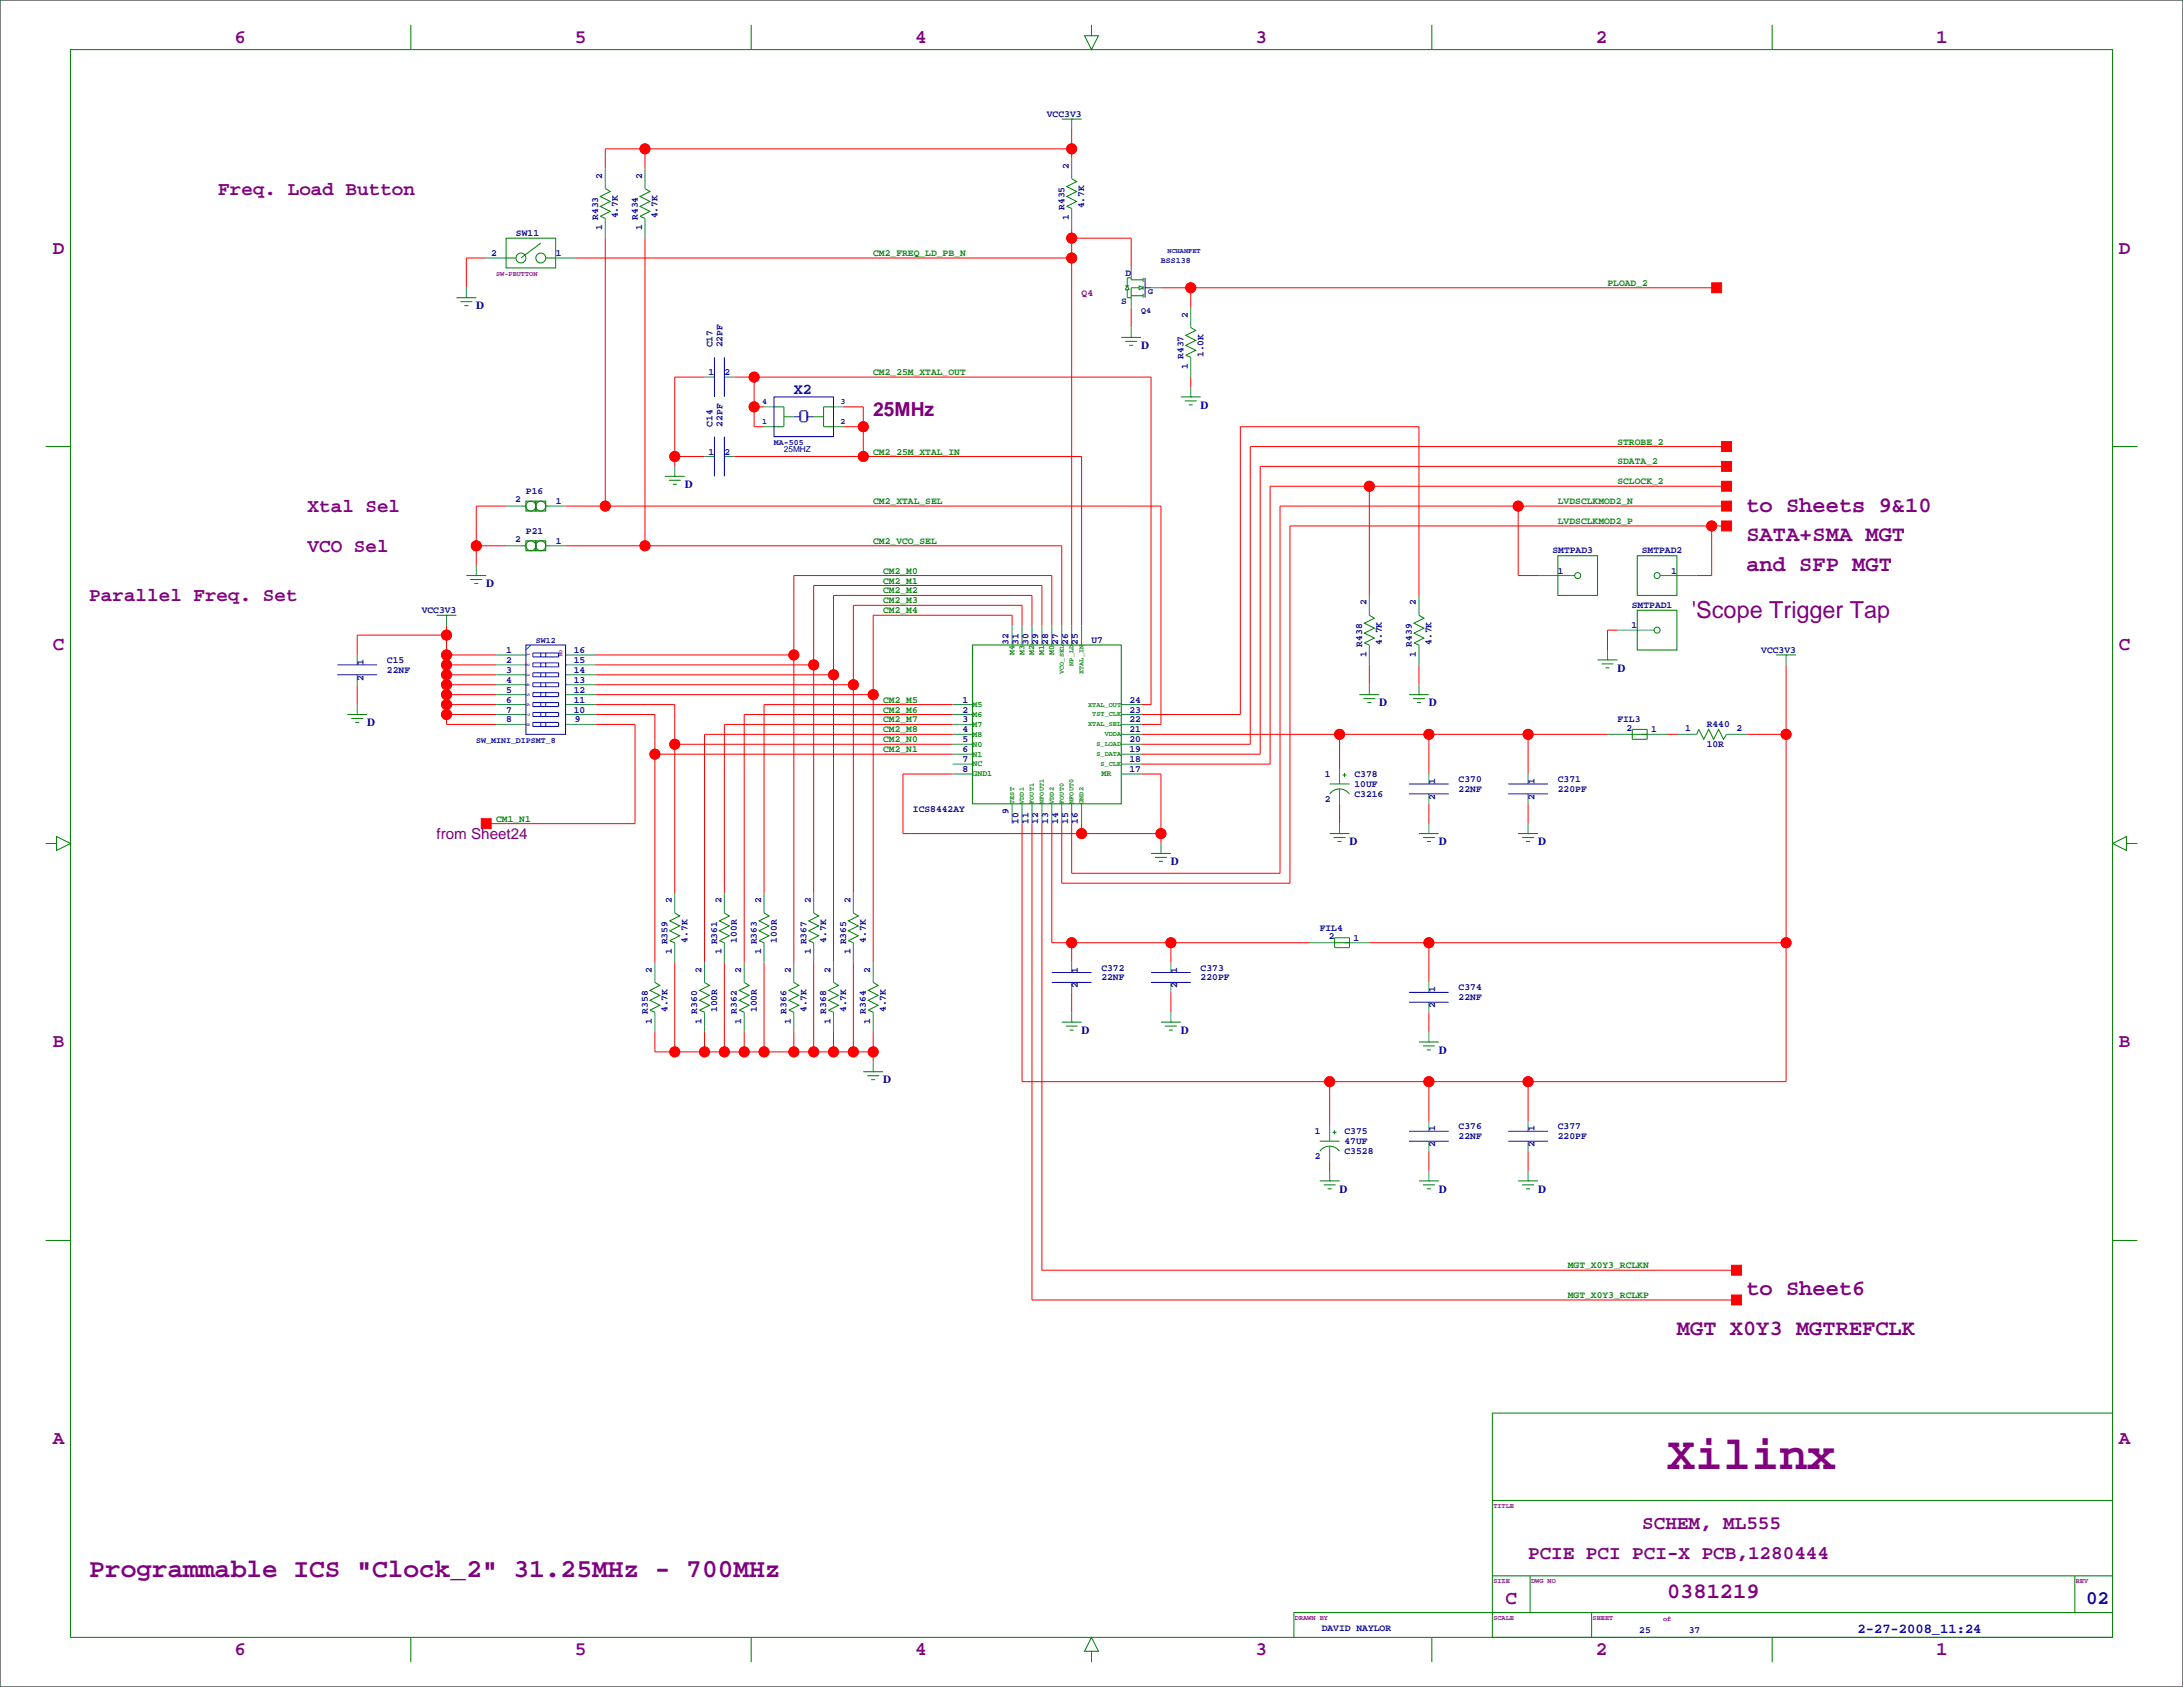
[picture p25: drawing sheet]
<svg xmlns="http://www.w3.org/2000/svg" width="559mm" height="432mm" viewBox="0 0 559 432" stroke-linecap="round" stroke-linejoin="round" font-family="sans-serif">
<defs><g id="words">
<text font-size="12" fill="#800080" x="426.7" y="376">Xilinx</text>
<text font-size="6.7" fill="#800080" x="22.9" y="403.8">Programmable ICS &quot;Clock_2&quot; 31.25MHz - 700MHz</text>
<text font-size="6" fill="#800080" x="433.1" y="158.2">'Scope Trigger Tap</text>
<g font-size="5.6" fill="#800080">
<text x="447" y="130.9">to Sheets 9&amp;10</text>
<text x="447" y="138.5">SATA+SMA MGT</text>
<text x="447" y="146.2">and SFP MGT</text>
<text x="447" y="331.6">to Sheet6</text>
<text x="429.3" y="341.7">MGT X0Y3 MGTREFCLK</text>
<text x="426.7" y="409.1">0381219</text>
</g>
<g font-size="4.9" fill="#800080">
<text x="60" y="11">6</text>
<text x="147.1" y="11">5</text>
<text x="234.2" y="11">4</text>
<text x="321.4" y="11">3</text>
<text x="408.5" y="11">2</text>
<text x="495.6" y="11">1</text>
<text x="55.9" y="49.8">Freq. Load Button</text>
<text x="13.5" y="64.9">D</text>
<text x="542.3" y="64.9">D</text>
<text x="78.7" y="131.1">Xtal Sel</text>
<text x="78.7" y="141.2">VCO Sel</text>
<text x="22.9" y="153.9">Parallel Freq. Set</text>
<text x="13.5" y="166.5">C</text>
<text x="542.3" y="166.5">C</text>
<text x="13.5" y="268.1">B</text>
<text x="542.3" y="268.1">B</text>
<text x="13.5" y="369.7">A</text>
<text x="542.3" y="369.7">A</text>
<text x="420.4" y="391.4">SCHEM, ML555</text>
<text x="391.2" y="399">PCIE PCI PCI-X PCB,1280444</text>
<text x="385.4" y="410.6">C</text>
<text x="60" y="423.5">6</text>
<text x="147.1" y="423.5">5</text>
<text x="234.2" y="423.5">4</text>
<text x="321.4" y="423.5">3</text>
<text x="408.5" y="423.5">2</text>
<text x="495.6" y="423.5">1</text>
</g>
<text font-size="4.9" fill="#606" x="223.5" y="106.5">25MHz</text>
<text font-size="4.9" fill="#000080" x="534" y="410.6">02</text>
<text font-size="3.9" fill="#000080" x="203.2" y="100.8">X2</text>
<text font-size="3.9" fill="#800080" x="111.8" y="214.7">from Sheet24</text>
<text font-size="3.5" fill="#000080" x="475.5" y="417.9">2-27-2008_11:24</text>
<g font-size="2.8" fill="#000080">
<text x="121.9" y="79.2">D</text>
<text x="292.1" y="89.3">D</text>
<text x="307.3" y="104.6">D</text>
<text x="175.3" y="124.9">D</text>
<text x="124.5" y="150.3">D</text>
<text x="414" y="171.9">D</text>
<text x="94" y="185.9">D</text>
<text x="353.1" y="180.8">D</text>
<text x="365.8" y="180.8">D</text>
<text x="299.7" y="221.4">D</text>
<text x="345.4" y="216.3">D</text>
<text x="368.3" y="216.3">D</text>
<text x="393.7" y="216.3">D</text>
<text x="276.9" y="264.6">D</text>
<text x="302.3" y="264.6">D</text>
<text x="368.3" y="269.7">D</text>
<text x="226.1" y="277.3">D</text>
<text x="342.9" y="305.2">D</text>
<text x="368.3" y="305.2">D</text>
<text x="393.7" y="305.2">D</text>
</g>
<g font-size="2.5" fill="#000080">
<text x="268" y="30">VCC3V3</text>
<text x="154.2" y="45.7" transform="rotate(-90 154.2 45.7)">2</text>
<text x="164.3" y="45.7" transform="rotate(-90 164.3 45.7)">2</text>
<text x="273.6" y="43.2" transform="rotate(-90 273.6 43.2)">2</text>
<text x="272.5" y="53.8" transform="rotate(-90 272.5 53.8)">R435</text>
<text x="277.6" y="53.3" transform="rotate(-90 277.6 53.3)">4.7K</text>
<text x="153.1" y="56.3" transform="rotate(-90 153.1 56.3)">R433</text>
<text x="154.2" y="58.9" transform="rotate(-90 154.2 58.9)">1</text>
<text x="158.2" y="55.9" transform="rotate(-90 158.2 55.9)">4.7K</text>
<text x="163.3" y="56.3" transform="rotate(-90 163.3 56.3)">R434</text>
<text x="164.3" y="58.9" transform="rotate(-90 164.3 58.9)">1</text>
<text x="168.3" y="55.9" transform="rotate(-90 168.3 55.9)">4.7K</text>
<text x="273.6" y="56.3" transform="rotate(-90 273.6 56.3)">1</text>
<text x="125.7" y="65.5">2</text>
<text x="132.1" y="60.5">SW11</text>
<text x="142.2" y="65.5">1</text>
<text x="288.1" y="70.6">D</text>
<text x="287" y="77.8">S</text>
<text x="304" y="81.3" transform="rotate(-90 304 81.3)">2</text>
<text x="182.4" y="88.9" transform="rotate(-90 182.4 88.9)">C17</text>
<text x="184.9" y="88.9" transform="rotate(-90 184.9 88.9)">22PF</text>
<text x="303" y="91.9" transform="rotate(-90 303 91.9)">R437</text>
<text x="304" y="94.4" transform="rotate(-90 304 94.4)">1</text>
<text x="308" y="91.4" transform="rotate(-90 308 91.4)">1.0K</text>
<text x="181.4" y="96">1</text>
<text x="185.4" y="96">2</text>
<text x="182.4" y="109.2" transform="rotate(-90 182.4 109.2)">C14</text>
<text x="184.9" y="109.2" transform="rotate(-90 184.9 109.2)">22PF</text>
<text x="181.4" y="116.3">1</text>
<text x="185.4" y="116.3">2</text>
<text x="131.9" y="128.6">2</text>
<text x="134.6" y="126.4">P16</text>
<text x="142.2" y="129">1</text>
<text x="134.6" y="136.6">P21</text>
<text x="131.9" y="138.8">2</text>
<text x="142.2" y="139.2">1</text>
<text x="397.4" y="141.7">SMTPAD3</text>
<text x="420.3" y="141.7">SMTPAD2</text>
<text x="398.8" y="146.8">1</text>
<text x="427.8" y="146.8">1</text>
<text x="349.8" y="154.9" transform="rotate(-90 349.8 154.9)">2</text>
<text x="362.5" y="154.9" transform="rotate(-90 362.5 154.9)">2</text>
<text x="417.7" y="155.6">SMTPAD1</text>
<text x="107.9" y="157">VCC3V3</text>
<text x="417.6" y="160.8">1</text>
<text x="129.5" y="167.1">1</text>
<text x="146.9" y="167.1">16</text>
<text x="258.2" y="165.1" transform="rotate(-90 258.2 165.1)">32</text>
<text x="260.7" y="165.1" transform="rotate(-90 260.7 165.1)">31</text>
<text x="263.2" y="165.1" transform="rotate(-90 263.2 165.1)">30</text>
<text x="265.8" y="165.1" transform="rotate(-90 265.8 165.1)">29</text>
<text x="268.3" y="165.1" transform="rotate(-90 268.3 165.1)">28</text>
<text x="270.9" y="165.1" transform="rotate(-90 270.9 165.1)">27</text>
<text x="273.4" y="165.1" transform="rotate(-90 273.4 165.1)">26</text>
<text x="275.9" y="165.1" transform="rotate(-90 275.9 165.1)">25</text>
<text x="279.4" y="164.6">U7</text>
<text x="348.7" y="165.5" transform="rotate(-90 348.7 165.5)">R438</text>
<text x="353.8" y="165.1" transform="rotate(-90 353.8 165.1)">4.7K</text>
<text x="361.4" y="165.5" transform="rotate(-90 361.4 165.5)">R439</text>
<text x="366.5" y="165.1" transform="rotate(-90 366.5 165.1)">4.7K</text>
<text x="450.8" y="167.1">VCC3V3</text>
<text x="93.1" y="170.2" transform="rotate(-90 93.1 170.2)">1</text>
<text x="99.1" y="169.7">C15</text>
<text x="99.1" y="172.2">22NF</text>
<text x="129.5" y="169.7">2</text>
<text x="129.5" y="172.2">3</text>
<text x="146.9" y="172.2">14</text>
<text x="146.9" y="169.7">15</text>
<text x="349.8" y="168.1" transform="rotate(-90 349.8 168.1)">1</text>
<text x="362.5" y="168.1" transform="rotate(-90 362.5 168.1)">1</text>
<text x="93.1" y="174.2" transform="rotate(-90 93.1 174.2)">2</text>
<text x="129.5" y="174.8">4</text>
<text x="129.5" y="177.3">5</text>
<text x="129.5" y="179.8">6</text>
<text x="146.9" y="179.8">11</text>
<text x="146.9" y="177.3">12</text>
<text x="146.9" y="174.8">13</text>
<text x="246.4" y="179.8">1</text>
<text x="289.1" y="179.8">24</text>
<text x="129.5" y="182.4">7</text>
<text x="129.5" y="184.9">8</text>
<text x="146.9" y="182.4">10</text>
<text x="147.1" y="184.9">9</text>
<text x="246.4" y="182.4">2</text>
<text x="246.4" y="184.9">3</text>
<text x="289.1" y="182.4">23</text>
<text x="289.1" y="184.9">22</text>
<text x="414" y="184.8">FIL3</text>
<text x="246.4" y="187.5">4</text>
<text x="246.4" y="190">5</text>
<text x="289.1" y="190">20</text>
<text x="289.1" y="187.5">21</text>
<text x="416.3" y="187">2</text>
<text x="422.7" y="187.5">1</text>
<text x="431.3" y="187.2">1</text>
<text x="436.9" y="186.1">R440</text>
<text x="436.9" y="191.2">10R</text>
<text x="444.5" y="187.2">2</text>
<text x="246.4" y="197.6">8</text>
<text x="246.4" y="192.5">6</text>
<text x="246.4" y="195.1">7</text>
<text x="289.1" y="197.6">17</text>
<text x="289.1" y="195.1">18</text>
<text x="289.1" y="192.5">19</text>
<text x="339.1" y="198.9">1</text>
<text x="346.7" y="204">C3216</text>
<text x="346.7" y="198.9">C378</text>
<text x="346.7" y="201.4">10UF</text>
<text x="367.4" y="200.7" transform="rotate(-90 367.4 200.7)">1</text>
<text x="373.4" y="200.2">C370</text>
<text x="373.4" y="202.7">22NF</text>
<text x="392.8" y="200.7" transform="rotate(-90 392.8 200.7)">1</text>
<text x="398.8" y="200.2">C371</text>
<text x="398.8" y="202.7">220PF</text>
<text x="233.7" y="207.8">ICS8442AY</text>
<text x="258.2" y="208.3" transform="rotate(-90 258.2 208.3)">9</text>
<text x="339.1" y="205.2">2</text>
<text x="367.4" y="204.7" transform="rotate(-90 367.4 204.7)">2</text>
<text x="392.8" y="204.7" transform="rotate(-90 392.8 204.7)">2</text>
<text x="260.7" y="210.8" transform="rotate(-90 260.7 210.8)">10</text>
<text x="263.2" y="210.8" transform="rotate(-90 263.2 210.8)">11</text>
<text x="265.8" y="210.8" transform="rotate(-90 265.8 210.8)">12</text>
<text x="268.3" y="210.8" transform="rotate(-90 268.3 210.8)">13</text>
<text x="270.9" y="210.8" transform="rotate(-90 270.9 210.8)">14</text>
<text x="273.4" y="210.8" transform="rotate(-90 273.4 210.8)">15</text>
<text x="275.9" y="210.8" transform="rotate(-90 275.9 210.8)">16</text>
<text x="172" y="231.1" transform="rotate(-90 172 231.1)">2</text>
<text x="184.7" y="231.1" transform="rotate(-90 184.7 231.1)">2</text>
<text x="194.8" y="231.1" transform="rotate(-90 194.8 231.1)">2</text>
<text x="207.5" y="231.1" transform="rotate(-90 207.5 231.1)">2</text>
<text x="217.7" y="231.1" transform="rotate(-90 217.7 231.1)">2</text>
<text x="337.8" y="238.2">FIL4</text>
<text x="170.9" y="241.7" transform="rotate(-90 170.9 241.7)">R359</text>
<text x="172" y="244.3" transform="rotate(-90 172 244.3)">1</text>
<text x="176" y="241.3" transform="rotate(-90 176 241.3)">4.7K</text>
<text x="183.6" y="241.7" transform="rotate(-90 183.6 241.7)">R361</text>
<text x="184.7" y="244.3" transform="rotate(-90 184.7 244.3)">1</text>
<text x="188.7" y="241.3" transform="rotate(-90 188.7 241.3)">100R</text>
<text x="193.7" y="241.7" transform="rotate(-90 193.7 241.7)">R363</text>
<text x="194.8" y="244.3" transform="rotate(-90 194.8 244.3)">1</text>
<text x="198.8" y="241.3" transform="rotate(-90 198.8 241.3)">100R</text>
<text x="206.4" y="241.7" transform="rotate(-90 206.4 241.7)">R367</text>
<text x="207.5" y="244.3" transform="rotate(-90 207.5 244.3)">1</text>
<text x="211.5" y="241.3" transform="rotate(-90 211.5 241.3)">4.7K</text>
<text x="216.6" y="241.7" transform="rotate(-90 216.6 241.7)">R365</text>
<text x="217.7" y="244.3" transform="rotate(-90 217.7 244.3)">1</text>
<text x="221.7" y="241.3" transform="rotate(-90 221.7 241.3)">4.7K</text>
<text x="340.1" y="240.4">2</text>
<text x="346.5" y="240.8">1</text>
<text x="166.9" y="248.9" transform="rotate(-90 166.9 248.9)">2</text>
<text x="179.6" y="248.9" transform="rotate(-90 179.6 248.9)">2</text>
<text x="189.7" y="248.9" transform="rotate(-90 189.7 248.9)">2</text>
<text x="202.4" y="248.9" transform="rotate(-90 202.4 248.9)">2</text>
<text x="212.6" y="248.9" transform="rotate(-90 212.6 248.9)">2</text>
<text x="222.8" y="248.9" transform="rotate(-90 222.8 248.9)">2</text>
<text x="275.9" y="248.9" transform="rotate(-90 275.9 248.9)">1</text>
<text x="281.9" y="248.4">C372</text>
<text x="281.9" y="251">22NF</text>
<text x="301.3" y="248.9" transform="rotate(-90 301.3 248.9)">1</text>
<text x="307.3" y="248.4">C373</text>
<text x="307.3" y="251">220PF</text>
<text x="275.9" y="252.9" transform="rotate(-90 275.9 252.9)">2</text>
<text x="301.3" y="252.9" transform="rotate(-90 301.3 252.9)">2</text>
<text x="367.4" y="254" transform="rotate(-90 367.4 254)">1</text>
<text x="373.4" y="253.5">C374</text>
<text x="373.4" y="256">22NF</text>
<text x="165.8" y="259.5" transform="rotate(-90 165.8 259.5)">R358</text>
<text x="166.9" y="262.1" transform="rotate(-90 166.9 262.1)">1</text>
<text x="170.9" y="259.1" transform="rotate(-90 170.9 259.1)">4.7K</text>
<text x="178.5" y="259.5" transform="rotate(-90 178.5 259.5)">R360</text>
<text x="179.6" y="262.1" transform="rotate(-90 179.6 262.1)">1</text>
<text x="183.6" y="259.1" transform="rotate(-90 183.6 259.1)">100R</text>
<text x="188.7" y="259.5" transform="rotate(-90 188.7 259.5)">R362</text>
<text x="189.7" y="262.1" transform="rotate(-90 189.7 262.1)">1</text>
<text x="193.7" y="259.1" transform="rotate(-90 193.7 259.1)">100R</text>
<text x="201.4" y="259.5" transform="rotate(-90 201.4 259.5)">R366</text>
<text x="202.4" y="262.1" transform="rotate(-90 202.4 262.1)">1</text>
<text x="206.4" y="259.1" transform="rotate(-90 206.4 259.1)">4.7K</text>
<text x="211.5" y="259.5" transform="rotate(-90 211.5 259.5)">R368</text>
<text x="212.6" y="262.1" transform="rotate(-90 212.6 262.1)">1</text>
<text x="216.6" y="259.1" transform="rotate(-90 216.6 259.1)">4.7K</text>
<text x="221.7" y="259.5" transform="rotate(-90 221.7 259.5)">R364</text>
<text x="222.8" y="262.1" transform="rotate(-90 222.8 262.1)">1</text>
<text x="226.8" y="259.1" transform="rotate(-90 226.8 259.1)">4.7K</text>
<text x="367.4" y="258" transform="rotate(-90 367.4 258)">2</text>
<text x="336.6" y="290.3">1</text>
<text x="344.2" y="290.3">C375</text>
<text x="344.2" y="292.9">47UF</text>
<text x="367.4" y="293.6" transform="rotate(-90 367.4 293.6)">2</text>
<text x="367.4" y="289.6" transform="rotate(-90 367.4 289.6)">1</text>
<text x="373.4" y="289.1">C376</text>
<text x="373.4" y="291.6">22NF</text>
<text x="392.8" y="293.6" transform="rotate(-90 392.8 293.6)">2</text>
<text x="392.8" y="289.6" transform="rotate(-90 392.8 289.6)">1</text>
<text x="398.8" y="289.1">C377</text>
<text x="398.8" y="291.6">220PF</text>
<text x="336.6" y="296.7">2</text>
<text x="344.2" y="295.4">C3528</text>
<text x="338.3" y="417.6">DAVID NAYLOR</text>
<text x="419.6" y="418.1">25</text>
<text x="432.3" y="418.1">37</text>
</g>
<g font-size="2.5" fill="#008000">
<text x="223.5" y="65.5">CM2_FREQ_LD_PB_N</text>
<text x="411.5" y="73.2">PLOAD_2</text>
<text x="223.5" y="96">CM2_25M_XTAL_OUT</text>
<text x="414" y="113.8">STROBE_2</text>
<text x="223.5" y="116.3">CM2_25M_XTAL_IN</text>
<text x="414" y="118.9">SDATA_2</text>
<text x="414" y="124">SCLOCK_2</text>
<text x="223.5" y="129">CM2_XTAL_SEL</text>
<text x="398.8" y="129">LVDSCLKMOD2_N</text>
<text x="398.8" y="134.1">LVDSCLKMOD2_P</text>
<text x="223.5" y="139.2">CM2_VCO_SEL</text>
<text x="226.1" y="146.8">CM2_M0</text>
<text x="226.1" y="149.4">CM2_M1</text>
<text x="226.1" y="151.9">CM2_M2</text>
<text x="226.1" y="154.4">CM2_M3</text>
<text x="226.1" y="157">CM2_M4</text>
<text x="226.1" y="179.8">CM2_M5</text>
<text x="226.1" y="184.9">CM2_M7</text>
<text x="226.1" y="182.4">CM2_M6</text>
<text x="226.1" y="187.5">CM2_M8</text>
<text x="226.1" y="190">CM2_N0</text>
<text x="226.1" y="192.5">CM2_N1</text>
<text x="127" y="210.3">CM1_N1</text>
<text x="401.3" y="324.6">MGT_X0Y3_RCLKN</text>
<text x="401.3" y="332.2">MGT_X0Y3_RCLKP</text>
</g>
<text font-size="2.5" fill="#800080" x="276.9" y="75.7">Q4</text>
<g font-size="2.1" fill="#000080">
<text x="297.2" y="67.4">BSS138</text>
<text x="293.9" y="75.3">G</text>
<text x="292.1" y="80.1">Q4</text>
<text x="195.1" y="103.5">4</text>
<text x="215.1" y="103.5">3</text>
<text x="195.1" y="108.5">1</text>
<text x="198.1" y="113.9">MA-505</text>
<text x="215.1" y="108.5">2</text>
<text x="200.7" y="115.8">25MHZ</text>
<text x="137.2" y="164.7">SW12</text>
<text x="121.9" y="190.1">SW_MINI_DIPSMT_8</text>
</g>
<g font-size="2.1" fill="#008000">
<text x="259.7" y="167.6" transform="rotate(-90 259.7 167.6)">M4</text>
<text x="262.2" y="167.6" transform="rotate(-90 262.2 167.6)">M3</text>
<text x="264.8" y="167.6" transform="rotate(-90 264.8 167.6)">M2</text>
<text x="267.3" y="167.6" transform="rotate(-90 267.3 167.6)">M1</text>
<text x="269.8" y="167.6" transform="rotate(-90 269.8 167.6)">M0</text>
<text x="248.9" y="180.9">M5</text>
<text x="248.9" y="183.5">M6</text>
<text x="248.9" y="186">M7</text>
<text x="248.9" y="188.6">M8</text>
<text x="248.9" y="191.1">N0</text>
<text x="248.9" y="193.6">N1</text>
<text x="248.9" y="196.2">NC</text>
<text x="248.9" y="198.7">GND1</text>
<text x="281.9" y="198.7">MR</text>
</g>
<text font-size="1.8" fill="#000080" x="298.9" y="64.7">NCHANFET</text>
<g font-size="1.8" fill="#800080">
<text x="127" y="70.8">SW-PBUTTON</text>
<text x="382.3" y="386">TITLE</text>
<text x="382.3" y="405.3">SIZE</text>
<text x="391.9" y="405.3">DWG NO</text>
<text x="531.4" y="405.3">REV</text>
<text x="331.5" y="414.7">DRAWN BY</text>
<text x="382.3" y="414.7">SCALE</text>
<text x="407.7" y="414.7">SHEET</text>
<text x="425.7" y="414.9">of</text>
</g>
<g font-size="1.8" fill="#008000">
<text x="272.3" y="172.5" transform="rotate(-90 272.3 172.5)">VCO_SEL</text>
<text x="274.8" y="170.4" transform="rotate(-90 274.8 170.4)">NP_LD</text>
<text x="277.4" y="172.5" transform="rotate(-90 277.4 172.5)">XTAL_IN</text>
<text x="278.6" y="185.9">XTAL_SEL</text>
<text x="278.6" y="180.8">XTAL_OUT</text>
<text x="279.6" y="183.4">TST_CLK</text>
<text x="280.7" y="191">S_LOAD</text>
<text x="282.8" y="188.5">VDDA</text>
<text x="280.7" y="193.5">S_DATA</text>
<text x="281.7" y="196.1">S_CLK</text>
<text x="259.6" y="205.7" transform="rotate(-90 259.6 205.7)">TEST</text>
<text x="262.1" y="205.7" transform="rotate(-90 262.1 205.7)">VDD1</text>
<text x="264.7" y="205.7" transform="rotate(-90 264.7 205.7)">FOUT1</text>
<text x="267.2" y="205.7" transform="rotate(-90 267.2 205.7)">NFOUT1</text>
<text x="269.7" y="205.7" transform="rotate(-90 269.7 205.7)">VDD2</text>
<text x="272.3" y="205.7" transform="rotate(-90 272.3 205.7)">FOUT0</text>
<text x="274.8" y="205.7" transform="rotate(-90 274.8 205.7)">NFOUT0</text>
<text x="277.4" y="205.7" transform="rotate(-90 277.4 205.7)">GND2</text>
</g>
<g font-size="1.4" fill="#800080">
<text x="134.8" y="167.2" transform="rotate(90 134.8 167.2)">1</text>
<text x="143.1" y="166.4" transform="rotate(90 143.1 166.4)">ON</text>
<text x="134.8" y="169.8" transform="rotate(90 134.8 169.8)">2</text>
<text x="134.8" y="172.3" transform="rotate(90 134.8 172.3)">3</text>
<text x="134.8" y="174.8" transform="rotate(90 134.8 174.8)">4</text>
<text x="134.8" y="177.4" transform="rotate(90 134.8 177.4)">5</text>
<text x="134.8" y="179.9" transform="rotate(90 134.8 179.9)">6</text>
<text x="134.8" y="182.5" transform="rotate(90 134.8 182.5)">7</text>
<text x="134.8" y="185" transform="rotate(90 134.8 185)">8</text>
</g>
</g></defs>
<path d="M0 0h558.8v431.8h-558.8z" fill="none" stroke="#000" stroke-width=".26"/>
<g fill="none" stroke="#f00" stroke-width=".26">
<path d="M165.1 38.1v5.1M274.3 33v7.6M274.3 38.1h-119.4v5.1M274.3 58.4v101.6M124.5 66h-5.1v7.7M147.3 66h127M154.9 61v68.5M165.1 61v78.7M274.3 61h15.3v7.6M289.6 78.7v5.1M297.2 73.7h142.2M304.8 73.7v5"/>
<path d="M180.3 96.5h-7.6v22.9M188 96.5h106.6v83.8h-2.5M193 96.5v12.7h2.6M304.8 96.5v2.6M172.7 116.8h7.6M188 116.8h88.9v43.2M193 104.1h2.6M215.9 109.2h5.1M215.9 104.1h5.1v12.7M442 119.4h-119.4v73.6h-30.5M442 114.3h-122v76.2h-27.9M121.9 139.7h7.6"/>
<path d="M129.5 129.5h-7.6v15.3M144.8 129.5h152.4v55.9h-5.1M144.8 139.7h127v20.3M350.5 124.5v27.9M388.6 129.5v17.8h5.1M438.1 134.6v12.7h-3.8M442 129.5h-114.3v94h-53.4v-12.7M442 124.5h-116.9v71.1h-33M442 134.6h-111.8v91.5h-58.4v-15.3M363.2 152.4v-43.2h-45.7v73.7h-25.4M91.4 175.3v5M114.3 177.8h12.7"/>
<path d="M114.3 170.2h12.7M114.3 172.7h12.7M114.3 175.3h12.7M114.3 160v25.4h12.7M114.3 167.6h12.7M114.3 162.6h-22.9v5M152.4 177.8h71.1M152.4 170.2h55.9M152.4 172.7h61M152.4 175.3h66M152.4 167.6h50.8M259.1 160v-2.5h-35.6v88.9"/>
<path d="M261.6 160v-5.1h-43.2v73.7M264.2 160v-7.6h-50.8v94M266.7 160v-10.1h-58.4v78.7M269.2 160v-12.7h-66v99.1M350.5 170.2v5.1M363.2 170.2v5.1M414 161.3h-2.5v5.1M457.2 170.2v106.7h-195.6v-66.1M114.3 182.9h12.7M114.3 180.3h12.7M152.4 182.9h15.2v63.5M152.4 180.3h20.3v48.3"/>
<path d="M152.4 185.4h10.2v25.4h-38.1M167.6 193h76.2M172.7 190.5h71.1M243.8 182.9h-53.3v63.5M243.8 180.3h-48.2v48.3M243.8 188h-63.5v58.4M243.8 185.4h-58.4v43.2M243.8 198.1h-12.7v15.3h66.1M292.1 188h119.4M292.1 198.1h5.1v17.8M342.9 188v8.8M365.8 188v10.1"/>
<path d="M391.2 188v10.1M426.7 188h2.6M447 188h10.2M264.2 210.8v121.9h180.3M266.7 210.8v114.3h177.8M269.2 210.8v30.5h66.1M276.9 210.8v2.6M342.9 205.7v5.1M365.8 205.7v5.1M391.2 205.7v5.1M172.7 246.4v22.8M185.4 246.4v22.8"/>
<path d="M195.6 246.4v22.8M208.3 246.4v22.8M218.4 246.4v22.8M274.3 241.3v5.1M274.3 254v5.1M299.7 241.3v5.1M299.7 254v5.1M350.5 241.3h106.7M365.8 241.3v10.2M365.8 259.1v5.1M167.6 264.2v5h55.9M180.3 264.2v5"/>
<path d="M190.5 264.2v5M203.2 264.2v5M213.4 264.2v5M223.5 264.2v7.6M340.4 276.9v11.4M365.8 276.9v10.1M391.2 276.9v10.1M340.4 297.2v2.5M365.8 294.6v5.1M391.2 294.6v5.1"/>
<circle cx="165.1" cy="38.1" r="1.27"/>
<circle cx="274.3" cy="38.1" r="1.27"/>
<circle cx="274.3" cy="61" r="1.27"/>
<circle cx="274.3" cy="66" r="1.27"/>
<circle cx="304.8" cy="73.7" r="1.27"/>
<circle cx="193" cy="96.5" r="1.27"/>
<circle cx="172.7" cy="116.8" r="1.27"/>
<circle cx="193" cy="104.1" r="1.27"/>
<circle cx="221" cy="116.8" r="1.27"/>
<circle cx="221" cy="109.2" r="1.27"/>
<circle cx="121.9" cy="139.7" r="1.27"/>
<circle cx="154.9" cy="129.5" r="1.27"/>
<circle cx="165.1" cy="139.7" r="1.27"/>
<circle cx="350.5" cy="124.5" r="1.27"/>
<circle cx="388.6" cy="129.5" r="1.27"/>
<circle cx="438.1" cy="134.6" r="1.27"/>
<circle cx="114.3" cy="170.2" r="1.27"/>
<circle cx="114.3" cy="167.6" r="1.27"/>
<circle cx="114.3" cy="175.3" r="1.27"/>
<circle cx="114.3" cy="162.6" r="1.27"/>
<circle cx="114.3" cy="172.7" r="1.27"/>
<circle cx="114.3" cy="177.8" r="1.27"/>
<circle cx="203.2" cy="167.6" r="1.27"/>
<circle cx="208.3" cy="170.2" r="1.27"/>
<circle cx="213.4" cy="172.7" r="1.27"/>
<circle cx="218.4" cy="175.3" r="1.27"/>
<circle cx="223.5" cy="177.8" r="1.27"/>
<circle cx="114.3" cy="180.3" r="1.27"/>
<circle cx="114.3" cy="182.9" r="1.27"/>
<circle cx="167.6" cy="193" r="1.27"/>
<circle cx="172.7" cy="190.5" r="1.27"/>
<circle cx="342.9" cy="188" r="1.27"/>
<circle cx="365.8" cy="188" r="1.27"/>
<circle cx="391.2" cy="188" r="1.27"/>
<circle cx="457.2" cy="188" r="1.27"/>
<circle cx="276.9" cy="213.4" r="1.27"/>
<circle cx="297.2" cy="213.4" r="1.27"/>
<circle cx="274.3" cy="241.3" r="1.27"/>
<circle cx="299.7" cy="241.3" r="1.27"/>
<circle cx="365.8" cy="241.3" r="1.27"/>
<circle cx="457.2" cy="241.3" r="1.27"/>
<circle cx="172.7" cy="269.2" r="1.27"/>
<circle cx="180.3" cy="269.2" r="1.27"/>
<circle cx="185.4" cy="269.2" r="1.27"/>
<circle cx="190.5" cy="269.2" r="1.27"/>
<circle cx="195.6" cy="269.2" r="1.27"/>
<circle cx="203.2" cy="269.2" r="1.27"/>
<circle cx="208.3" cy="269.2" r="1.27"/>
<circle cx="213.4" cy="269.2" r="1.27"/>
<circle cx="218.4" cy="269.2" r="1.27"/>
<circle cx="223.5" cy="269.2" r="1.27"/>
<circle cx="340.4" cy="276.9" r="1.27"/>
<circle cx="365.8" cy="276.9" r="1.27"/>
<circle cx="391.2" cy="276.9" r="1.27"/>
</g>
<g fill="#f00" stroke="#f00" stroke-width=".26">
<path d="M440.7 128.3h2.5v2.5h-2.5z" fill-rule="evenodd"/>
<path d="M440.7 118.1h2.5v2.5h-2.5z" fill-rule="evenodd"/>
<path d="M440.7 113h2.5v2.6h-2.5z" fill-rule="evenodd"/>
<path d="M440.7 123.2h2.5v2.5h-2.5z" fill-rule="evenodd"/>
<path d="M438.1 72.4h2.6v2.5h-2.6z" fill-rule="evenodd"/>
<path d="M443.2 323.8h2.6v2.6h-2.6z" fill-rule="evenodd"/>
<path d="M443.2 331.5h2.6v2.5h-2.6z" fill-rule="evenodd"/>
<path d="M123.2 209.5h2.5v2.6h-2.5z" fill-rule="evenodd"/>
<path d="M440.7 133.3h2.5v2.6h-2.5z" fill-rule="evenodd"/>
<circle cx="388.6" cy="129.5" r="1.27"/>
<circle cx="167.6" cy="193" r="1.27"/>
<circle cx="172.7" cy="190.5" r="1.27"/>
<circle cx="218.4" cy="269.2" r="1.27"/>
<circle cx="213.4" cy="269.2" r="1.27"/>
<circle cx="223.5" cy="269.2" r="1.27"/>
<circle cx="203.2" cy="269.2" r="1.27"/>
<circle cx="208.3" cy="269.2" r="1.27"/>
<circle cx="195.6" cy="269.2" r="1.27"/>
<circle cx="190.5" cy="269.2" r="1.27"/>
<circle cx="185.4" cy="269.2" r="1.27"/>
<circle cx="172.7" cy="269.2" r="1.27"/>
<circle cx="180.3" cy="269.2" r="1.27"/>
<circle cx="223.5" cy="177.8" r="1.27"/>
<circle cx="172.7" cy="116.8" r="1.27"/>
<circle cx="274.3" cy="38.1" r="1.27"/>
<circle cx="165.1" cy="38.1" r="1.27"/>
<circle cx="121.9" cy="139.7" r="1.27"/>
<circle cx="114.3" cy="182.9" r="1.27"/>
<circle cx="114.3" cy="180.3" r="1.27"/>
<circle cx="114.3" cy="177.8" r="1.27"/>
<circle cx="114.3" cy="175.3" r="1.27"/>
<circle cx="114.3" cy="172.7" r="1.27"/>
<circle cx="114.3" cy="170.2" r="1.27"/>
<circle cx="114.3" cy="167.6" r="1.27"/>
<circle cx="114.3" cy="162.6" r="1.27"/>
<circle cx="342.9" cy="188" r="1.27"/>
<circle cx="365.8" cy="188" r="1.27"/>
<circle cx="391.2" cy="188" r="1.27"/>
<circle cx="350.5" cy="124.5" r="1.27"/>
<circle cx="154.9" cy="129.5" r="1.27"/>
<circle cx="165.1" cy="139.7" r="1.27"/>
<circle cx="274.3" cy="66" r="1.27"/>
<circle cx="274.3" cy="61" r="1.27"/>
<circle cx="193" cy="104.1" r="1.27"/>
<circle cx="193" cy="96.5" r="1.27"/>
<circle cx="221" cy="109.2" r="1.27"/>
<circle cx="221" cy="116.8" r="1.27"/>
<circle cx="304.8" cy="73.7" r="1.27"/>
<circle cx="457.2" cy="241.3" r="1.27"/>
<circle cx="340.4" cy="276.9" r="1.27"/>
<circle cx="457.2" cy="188" r="1.27"/>
<circle cx="365.8" cy="241.3" r="1.27"/>
<circle cx="391.2" cy="276.9" r="1.27"/>
<circle cx="365.8" cy="276.9" r="1.27"/>
<circle cx="276.9" cy="213.4" r="1.27"/>
<circle cx="297.2" cy="213.4" r="1.27"/>
<circle cx="299.7" cy="241.3" r="1.27"/>
<circle cx="274.3" cy="241.3" r="1.27"/>
<circle cx="218.4" cy="175.3" r="1.27"/>
<circle cx="208.3" cy="170.2" r="1.27"/>
<circle cx="213.4" cy="172.7" r="1.27"/>
<circle cx="203.2" cy="167.6" r="1.27"/>
<circle cx="438.1" cy="134.6" r="1.27"/>
</g>
<g fill="none" stroke="#008080" stroke-width=".26">
<path d="M274.3 30.5v2.5M154.9 43.2v5.1M154.9 55.9v5.1M165.1 43.2v5.1M165.1 55.9v5.1M274.3 40.6v5.1M274.3 53.3v5.1M119.4 73.7v2.5M124.5 66h5M142.2 66h5.1M289.6 68.6v2.5M289.6 76.2v2.5"/>
<path d="M294.6 73.7h2.6M304.8 78.7v5.1M180.3 96.5h2.6M185.4 96.5h2.6M289.6 83.8v2.6M304.8 91.4v5.1M304.8 99.1v2.5M172.7 119.4v2.5M180.3 116.8h2.6M185.4 116.8h2.6M195.6 109.2h2.5M195.6 104.1h2.5"/>
<path d="M213.4 109.2h2.5M213.4 104.1h2.5M129.5 139.7h3.8M129.5 129.5h3.8M141 139.7h3.8M141 129.5h3.8M114.3 157.5v2.5M121.9 144.8v2.5M350.5 152.4v5.1M363.2 152.4v5.1M393.7 147.3h9.4M424.9 147.3h9.4"/>
<path d="M91.4 167.6v2.6M91.4 172.7v2.6M127 167.6h7.6M127 170.2h7.6M127 172.7h7.6M127 175.3h7.6M127 177.8h7.6M144.8 167.6h7.6M144.8 170.2h7.6M144.8 172.7h7.6M144.8 175.3h7.6M144.8 177.8h7.6"/>
<path d="M259.1 160v5.1M261.6 160v5.1M264.2 160v5.1M266.7 160v5.1M269.2 160v5.1M271.8 160v5.1M274.3 160v5.1M276.9 160v5.1M350.5 165.1v5.1M350.5 175.3v2.5M363.2 165.1v5.1M363.2 175.3v2.5"/>
<path d="M411.5 166.4v2.5M414 161.3h9.4M457.2 167.6v2.6M91.4 180.3v2.6M127 180.3h7.6M127 182.9h7.6M127 185.4h7.6M144.8 180.3h7.6M144.8 182.9h7.6M144.8 185.4h7.6M243.8 188h5.1M243.8 198.1h5.1"/>
<path d="M243.8 180.3h5.1M243.8 182.9h5.1M243.8 185.4h5.1M243.8 190.5h5.1M243.8 193h5.1M243.8 195.6h5.1M287 188h5.1M287 198.1h5.1M287 180.3h5.1M287 182.9h5.1M287 185.4h5.1M287 190.5h5.1"/>
<path d="M287 193h5.1M287 195.6h5.1M342.9 196.8v3.9M365.8 198.1v2.6M391.2 198.1v2.6M411.5 188h6.3M420.4 188h6.3M429.3 188h5M442 188h5M259.1 205.7v5.1M261.6 205.7v5.1M264.2 205.7v5.1"/>
<path d="M266.7 205.7v5.1M269.2 205.7v5.1M271.8 205.7v5.1M274.3 205.7v5.1M276.9 205.7v5.1M297.2 215.9v2.5M342.9 201.9v3.8M342.9 210.8v2.6M365.8 203.2v2.5M365.8 210.8v2.6M391.2 203.2v2.5M391.2 210.8v2.6"/>
<path d="M172.7 228.6v5.1M185.4 228.6v5.1M195.6 228.6v5.1M208.3 228.6v5.1M218.4 228.6v5.1M167.6 246.4v5.1M167.6 259.1v5.1M172.7 241.3v5.1M180.3 246.4v5.1M180.3 259.1v5.1M185.4 241.3v5.1M190.5 246.4v5.1"/>
<path d="M190.5 259.1v5.1M195.6 241.3v5.1M203.2 246.4v5.1M203.2 259.1v5.1M208.3 241.3v5.1M213.4 246.4v5.1M213.4 259.1v5.1M218.4 241.3v5.1M223.5 246.4v5.1M223.5 259.1v5.1M274.3 246.4v2.5M274.3 251.5v2.5"/>
<path d="M274.3 259.1v2.5M299.7 246.4v2.5M299.7 251.5v2.5M299.7 259.1v2.5M335.3 241.3h6.3M344.2 241.3h6.3M365.8 251.5v2.5M365.8 256.5v2.6M223.5 271.8v2.5M365.8 264.2v2.5M340.4 288.3v3.8M340.4 293.4v3.8"/>
<path d="M340.4 299.7v2.6M365.8 287v2.6M365.8 292.1v2.5M365.8 299.7v2.6M391.2 287v2.6M391.2 292.1v2.5M391.2 299.7v2.6"/>
</g>
<g fill="none" stroke="#008000" stroke-width=".26">
<path d="M18 12.7h522.8v406.4h-522.8zM105.2 6.3v6.4M192.3 6.3v6.4M279.4 6.3v2.8h1.8l-1.8 3.6-1.8-3.6h1.8M366.5 6.3v6.4M453.6 6.3v6.4M271.8 30.5h5.1M274.3 30.5h.1M154.9 48.3l1.3 .7-2.5 1.3 2.5 1.3-2.5 1.2 2.5 1.3-2.5 1.3 1.2 .5M165.1 48.3l1.3 .7-2.6 1.3 2.6 1.3-2.6 1.2 2.6 1.3-2.6 1.3 1.3 .5M274.3 45.7l1.3 .8-2.6 1.3 2.6 1.2-2.6 1.3 2.6 1.3-2.6 1.2 1.3 .5M116.8 76.2h5.1"/>
<path d="M117.9 77.2h3M118.9 78.2h1M119.4 76.2h.1M129.5 61h12.7v7.6h-12.7zM129.5 66h2.6M138.4 62.2l-5.1 3.8M139.7 66h2.5M288 73.2h1.1M288.5 73.2l.6 1h-1.1zM289.6 75.7h3M291.6 73.7h-2v2.5h-1.1v-2M291.6 73.2l1 .5-1 .5z"/>
<path d="M292.6 71.6h-3v-.5h-1.1v2.1M292.6 71.1v1M292.6 73.2v1M292.6 75.2v1M287 86.4h5.1M288 87.4h3.1M289.1 88.4h1M289.6 86.4h.1M304.8 83.8l1.3 .8-2.6 1.3 2.6 1.2-2.6 1.3 2.6 1.3-2.6 1.2 1.3 .5M11.7 114.3h6.3M198.1 104.1h2.6v5.1h-2.6M200.7 106.7h2.5"/>
<path d="M208.3 106.7h2.5M213.4 104.1h-2.6v5.1h2.6M302.3 101.6h5M303.3 102.6h3M304.3 103.6h1M304.8 101.6h.1M540.8 114.3h6.3M133.3 139.7h1.3M133.3 129.5h1.3M134.6 138.4h2.6v2.6h-2.6zM134.6 128.3h2.6v2.5h-2.6zM137.2 138.4h2.5v2.6h-2.5z"/>
<path d="M137.2 128.3h2.5v2.5h-2.5zM139.7 139.7h1.3M139.7 129.5h1.3M170.2 121.9h5.1M171.2 122.9h3M172.2 124h1M172.7 121.9h.1M111.8 157.5h5M114.3 157.5h.1M119.4 147.3h5.1M120.4 148.3h3M121.4 149.4h1"/>
<path d="M121.9 147.3h.1M350.5 157.5l1.3 .7-2.6 1.3 2.6 1.3-2.6 1.3 2.6 1.2-2.6 1.3 1.3 .5M363.2 157.5l1.3 .7-2.6 1.3 2.6 1.3-2.6 1.3 2.6 1.2-2.6 1.3 1.3 .5M398.8 142.2h10.1v10.2h-10.1zM419.1 156.2h10.2v10.2h-10.2zM419.1 142.2h10.2v10.2h-10.2zM135.9 165.1l-1.3 1.3M248.9 165.1h38.1v40.6h-38.1zM348 177.8h5.1M349 178.8h3M350 179.8h1M350.5 177.8h.1"/>
<path d="M360.7 177.8h5.1M361.7 178.8h3M362.7 179.8h1M363.2 177.8h.1M408.9 168.9h5.1M410 169.9h3M411 170.9h1M411.5 168.9h.1M454.7 167.6h5M457.2 167.6h.1M88.9 182.9h5.1M89.9 183.9h3.1"/>
<path d="M90.9 184.9h1M91.4 182.9h.1M343.7 198.4h1M344.2 197.9v1M417.8 186.7h3.8v2.5h-3.8zM417.8 188h3.8M434.3 188l.5-1.3 1.3 2.5 1.3-2.5 1.3 2.5 1.2-2.5 1.3 2.5 .8-1.2M11.7 215.9h2.8v-1.8l3.5 1.8-3.5 1.8v-1.8M294.6 218.4h5.1M295.7 219.5h3M297.2 218.4h.1M340.4 213.4h5"/>
<path d="M340.4 200.7h5M340.4 203.2a3 3 0 0 1 5 0M341.4 214.4h3M342.4 215.4h1M342.9 213.4h.1M363.2 213.4h5.1M364.2 214.4h3.1M365.3 215.4h1M365.8 213.4h.1M388.6 213.4h5.1M389.6 214.4h3.1M390.7 215.4h1"/>
<path d="M391.2 213.4h.1M544.3 215.9v-1.8l-3.5 1.8 3.5 1.8v-1.8h2.8M172.7 233.7l1.3 .7-2.6 1.3 2.6 1.3-2.6 1.3 2.6 1.2-2.6 1.3 1.3 .5M185.4 233.7l1.3 .7-2.6 1.3 2.6 1.3-2.6 1.3 2.6 1.2-2.6 1.3 1.3 .5M195.6 233.7l1.2 .7-2.5 1.3 2.5 1.3-2.5 1.3 2.5 1.2-2.5 1.3 1.3 .5M208.3 233.7l1.2 .7-2.5 1.3 2.5 1.3-2.5 1.3 2.5 1.2-2.5 1.3 1.3 .5M218.4 233.7l1.3 .7-2.5 1.3 2.5 1.3-2.5 1.3 2.5 1.2-2.5 1.3 1.2 .5M296.7 220.5h1M167.6 251.5l1.3 .7-2.5 1.3 2.5 1.3-2.5 1.2 2.5 1.3-2.5 1.3 1.2 .5M180.3 251.5l1.3 .7-2.5 1.3 2.5 1.3-2.5 1.2 2.5 1.3-2.5 1.3 1.2 .5M190.5 251.5l1.3 .7-2.6 1.3 2.6 1.3-2.6 1.2 2.6 1.3-2.6 1.3 1.3 .5M203.2 251.5l1.3 .7-2.6 1.3 2.6 1.3-2.6 1.2 2.6 1.3-2.6 1.3 1.3 .5"/>
<path d="M213.4 251.5l1.2 .7-2.5 1.3 2.5 1.3-2.5 1.2 2.5 1.3-2.5 1.3 1.3 .5M223.5 251.5l1.3 .7-2.6 1.3 2.6 1.3-2.6 1.2 2.6 1.3-2.6 1.3 1.3 .5M341.6 240h3.8v2.6h-3.8zM341.6 241.3h3.8M221 274.3h5.1M222 275.3h3M223 276.4h1M223.5 274.3h.1M271.8 261.6h5.1M272.8 262.6h3M273.8 263.7h1M274.3 261.6h.1"/>
<path d="M297.2 261.6h5.1M298.2 262.6h3M299.2 263.7h1M299.7 261.6h.1M363.2 266.7h5.1M364.2 267.7h3.1M365.3 268.7h1M365.8 266.7h.1M337.8 292.1h5.1M337.9 294.7a3 3 0 0 1 5 0M341.1 289.8h1M341.6 289.3v1"/>
<path d="M11.7 317.5h6.3M337.8 302.3h5.1M338.8 303.3h3.1M339.9 304.3h1M340.4 302.3h.1M363.2 302.3h5.1M364.2 303.3h3.1M365.3 304.3h1M365.8 302.3h.1M388.6 302.3h5.1M389.6 303.3h3.1M390.7 304.3h1"/>
<path d="M391.2 302.3h.1M540.8 317.5h6.3M382 361.7h158.8v57.4h-158.8zM382 384h158.8M105.2 419.1v6.3M192.3 419.1v6.3M366.5 419.1v6.3M382 403.4h158.8M391.7 403.4v9.3M407.4 412.7v6.4M453.6 419.1v6.3M531.1 403.4v9.3"/>
<path d="M540.8 412.7h-209.6v6.4M279.4 422.7h1.8l-1.8-3.6-1.8 3.6h1.8v2.7"/>
<circle cx="133.3" cy="66" r="1.27"/>
<circle cx="138.4" cy="66" r="1.27"/>
<circle cx="135.9" cy="129.5" r="1.27"/>
<circle cx="135.9" cy="139.7" r="1.27"/>
<circle cx="138.4" cy="129.5" r="1.27"/>
<circle cx="138.4" cy="139.7" r="1.27"/>
<circle cx="403.9" cy="147.3" r=".76"/>
<circle cx="424.2" cy="147.3" r=".76"/>
<circle cx="424.2" cy="161.3" r=".76"/>
</g>
<g fill="none" stroke="#00f" stroke-width=".26">
<path d="M293.1 73.7h1.5M293.1 71.1v5.1M182.9 91.4v10.2M185.4 91.4v10.2M182.9 111.8v10.1M185.4 111.8v10.1M198.1 101.6h15.3v10.2h-15.3zM203.2 106.7h1.5M204.7 105.4v2.3M205 105.2h1.5v2.7h-1.5zM206.8 106.7h1.5M206.8 105.4v2.3"/>
<path d="M86.4 170.2h10.1M86.4 172.7h10.1M134.6 165.1h10.2v22.9h-10.2zM136.4 167.1h6.6v1h-6.6zM136.4 169.7h6.6v1h-6.6zM136.4 172.2h6.6v1h-6.6zM136.4 174.8h6.6v1h-6.6zM136.4 177.3h6.6v1h-6.6zM136.4 179.8h6.6v1h-6.6zM138.4 167.1v1M138.4 169.7v1M138.4 172.2v1"/>
<path d="M138.4 174.8v1M138.4 177.3v1M138.4 179.8v1M139.7 167.1v1M139.7 169.7v1M139.7 172.2v1M139.7 174.8v1M139.7 177.3v1M139.7 179.8v1M136.4 182.4h6.6v1h-6.6zM136.4 184.9h6.6v1h-6.6zM138.4 182.4v1"/>
<path d="M138.4 184.9v1M139.7 182.4v1M139.7 184.9v1M360.7 200.7h10.1M360.7 203.2h10.1M386.1 200.7h10.1M386.1 203.2h10.1M269.2 248.9h10.2M269.2 251.5h10.2M294.6 248.9h10.2M294.6 251.5h10.2M360.7 254h10.1"/>
<path d="M360.7 256.5h10.1M360.7 289.6h10.1M360.7 292.1h10.1M386.1 289.6h10.1M386.1 292.1h10.1"/>
</g>
<use href="#words"/>
</svg>
